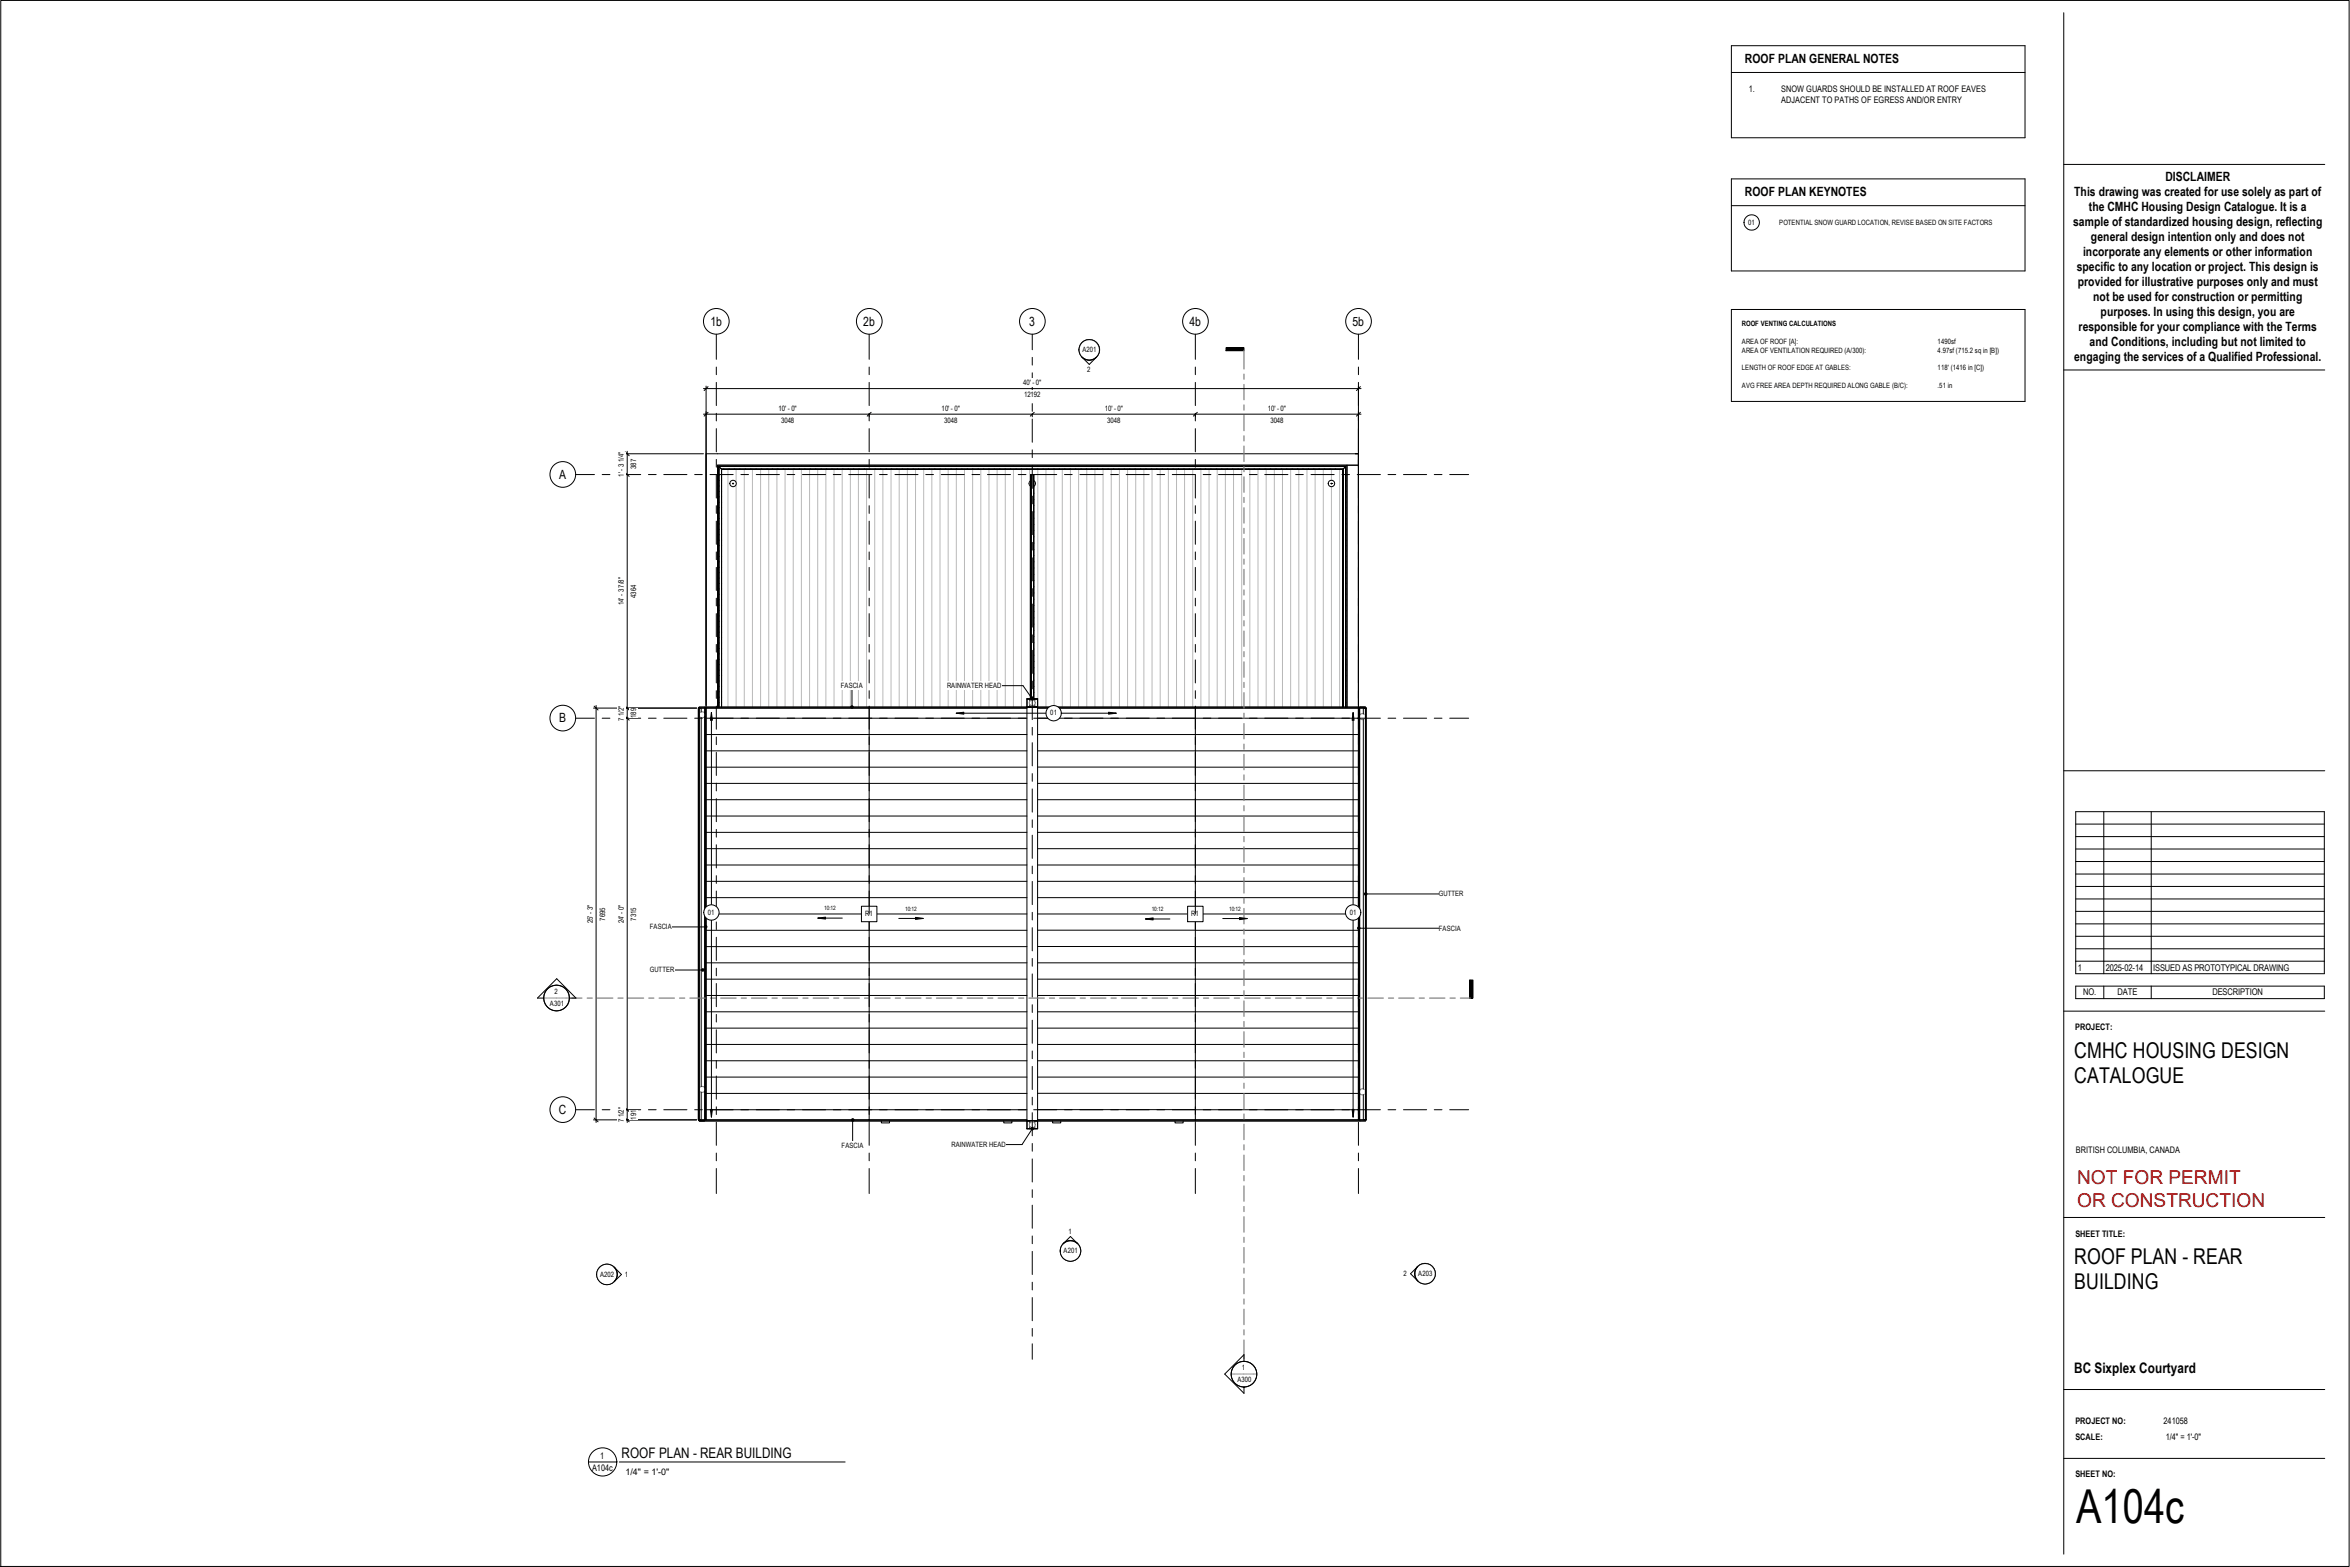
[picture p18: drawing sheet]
<svg xmlns="http://www.w3.org/2000/svg" width="914mm" height="610mm" viewBox="0 0 914 610" stroke-linecap="round" stroke-linejoin="round" font-family="sans-serif">
<defs><g id="words">
<text font-size="18.2" x="807.8" y="592.6">A104c</text>
<g font-size="8.5">
<text x="807.1" y="411.5">CMHC HOUSING DESIGN</text>
<text x="807.1" y="421.2">CATALOGUE</text>
<text x="807.1" y="491.8">ROOF PLAN - REAR</text>
<text x="807.1" y="501.5">BUILDING</text>
</g>
<g font-size="7.4" fill="#f00">
<text x="808.2" y="460.8">NOT FOR PERMIT</text>
<text x="808.2" y="469.7">OR CONSTRUCTION</text>
</g>
<g font-size="5.6">
<text x="807.1" y="534.2">BC Sixplex Courtyard</text>
<text x="241.9" y="567.2">ROOF PLAN - REAR BUILDING</text>
</g>
<g font-size="5">
<text x="842.6" y="70.6">DISCLAIMER</text>
<text x="807.1" y="76.4">This drawing was created for use solely as part of</text>
<text x="812.8" y="82.2">the CMHC Housing Design Catalogue. It is a</text>
<text x="806.7" y="88">sample of standardized housing design, reflecting</text>
<text x="813.6" y="93.9">general design intention only and does not</text>
<text x="810.5" y="99.7">incorporate any elements or other information</text>
<text x="808.1" y="105.5">specific to any location or project. This design is</text>
<text x="808.4" y="111.3">provided for illustrative purposes only and must</text>
<text x="814.5" y="117.1">not be used for construction or permitting</text>
<text x="817.4" y="122.9">purposes. In using this design, you are</text>
<text x="808.8" y="128.7">responsible for your compliance with the Terms</text>
<text x="813.1" y="134.5">and Conditions, including but not limited to</text>
<text x="807.1" y="140.4">engaging the services of a Qualified Professional.</text>
</g>
<g font-size="4.9">
<text x="678.9" y="24.6">ROOF PLAN GENERAL NOTES</text>
<text x="678.9" y="76.2">ROOF PLAN KEYNOTES</text>
<text x="276.4" y="126.7">1b</text>
<text x="335.9" y="126.7">2b</text>
<text x="400.5" y="126.7">3</text>
<text x="462.8" y="126.7">4b</text>
<text x="526.3" y="126.7">5b</text>
<text x="217.6" y="186.2">A</text>
<text x="217.6" y="281">B</text>
<text x="217.5" y="433.3">C</text>
</g>
<g font-size="3.6">
<text x="808.4" y="377.6">1</text>
<text x="819.4" y="377.6">2025-02-14</text>
<text x="837.8" y="377.6">ISSUED AS PROTOTYPICAL DRAWING</text>
<text x="810.6" y="387.3">NO.</text>
<text x="824" y="387.3">DATE</text>
<text x="860.9" y="387.3">DESCRIPTION</text>
</g>
<g font-size="3.5">
<text x="680.4" y="35.8">1.</text>
<text x="693.1" y="35.8">SNOW GUARDS SHOULD BE INSTALLED AT ROOF EAVES</text>
<text x="693.1" y="40">ADJACENT TO PATHS OF EGRESS AND/OR ENTRY</text>
<text x="807.5" y="400.7">PROJECT:</text>
<text x="807.8" y="448.4">BRITISH COLUMBIA, CANADA</text>
<text x="807.6" y="481">SHEET TITLE:</text>
<text x="807.6" y="553.9">PROJECT NO:</text>
<text x="841.9" y="553.9">241058</text>
<text x="807.6" y="560.4">SCALE:</text>
<text x="842.7" y="560.4">1/4&quot; = 1'-0&quot;</text>
<text x="233.5" y="567.8">1</text>
<text x="230.4" y="572.3">A104c</text>
<text x="243.4" y="574">1/4&quot; = 1'-0&quot;</text>
<text x="807.6" y="574.7">SHEET NO:</text>
</g>
<g font-size="2.9">
<text x="398.1" y="149.8">40' - 0&quot;</text>
<text x="398.5" y="154.6">12192</text>
<text x="302.9" y="159.7">10' - 0&quot;</text>
<text x="366.4" y="159.7">10' - 0&quot;</text>
<text x="429.9" y="159.7">10' - 0&quot;</text>
<text x="493.3" y="159.7">10' - 0&quot;</text>
<text x="304" y="164.5">3048</text>
<text x="367.4" y="164.5">3048</text>
<text x="430.9" y="164.5">3048</text>
<text x="494.3" y="164.5">3048</text>
<text x="242.7" y="185.4" transform="rotate(-90 242.7 185.4)">1' - 3 1/4&quot;</text>
<text x="247.6" y="182.5" transform="rotate(-90 247.6 182.5)">387</text>
<text x="247.6" y="232.6" transform="rotate(-90 247.6 232.6)">4364</text>
<text x="242.7" y="235.5" transform="rotate(-90 242.7 235.5)">14' - 3 7/8&quot;</text>
<text x="242.7" y="280.4" transform="rotate(-90 242.7 280.4)">7 1/2&quot;</text>
<text x="247.6" y="279.3" transform="rotate(-90 247.6 279.3)">189</text>
<text x="230.6" y="359.1" transform="rotate(-90 230.6 359.1)">25' - 3&quot;</text>
<text x="235.5" y="358.1" transform="rotate(-90 235.5 358.1)">7695</text>
<text x="242.7" y="359.1" transform="rotate(-90 242.7 359.1)">24' - 0&quot;</text>
<text x="247.6" y="358.1" transform="rotate(-90 247.6 358.1)">7315</text>
<text x="242.7" y="436.6" transform="rotate(-90 242.7 436.6)">7 1/2&quot;</text>
<text x="247.6" y="435.6" transform="rotate(-90 247.6 435.6)">191</text>
</g>
<g font-size="2.8">
<text x="680.2" y="87.5">01</text>
<text x="692.3" y="87.7">POTENTIAL SNOW GUARD LOCATION, REVISE BASED ON SITE FACTORS</text>
<text x="677.8" y="126.9">ROOF VENTING CALCULATIONS</text>
<text x="421.2" y="137">A201</text>
<text x="677.8" y="133.8">AREA OF ROOF [A]:</text>
<text x="677.8" y="137.2">AREA OF VENTILATION REQUIRED (A/300):</text>
<text x="754" y="133.8">1490sf</text>
<text x="754" y="137.2">4.97sf (715.2 sq in [B])</text>
<text x="423.1" y="144.7">2</text>
<text x="677.8" y="144.1">LENGTH OF ROOF EDGE AT GABLES:</text>
<text x="754" y="144.1">118' (1416 in [C])</text>
<text x="677.8" y="151">AVG FREE AREA DEPTH REQUIRED ALONG GABLE (B/C):</text>
<text x="754" y="151">.51 in</text>
<text x="327.2" y="267.7">FASCIA</text>
<text x="368.5" y="267.6">RAINWATER HEAD</text>
<text x="408.7" y="278.3">01</text>
<text x="559.9" y="348.7">GUTTER</text>
<text x="275.4" y="355.9">01</text>
<text x="336.6" y="356.4">R1</text>
<text x="463.5" y="356.4">R1</text>
<text x="525.2" y="355.9">01</text>
<text x="252.9" y="361.5">FASCIA</text>
<text x="559.9" y="362">FASCIA</text>
<text x="252.9" y="378.3">GUTTER</text>
<text x="215.7" y="386.6">2</text>
<text x="214" y="391.3">A301</text>
<text x="327.5" y="446.5">FASCIA</text>
<text x="370.2" y="446.2">RAINWATER HEAD</text>
<text x="415.8" y="479.9">1</text>
<text x="413.9" y="487.6">A201</text>
<text x="233.5" y="496.7">A202</text>
<text x="243.2" y="496.7">1</text>
<text x="546.1" y="496.5">2</text>
<text x="551.9" y="496.4">A203</text>
<text x="483.2" y="532.9">1</text>
<text x="481.5" y="537.6">A300</text>
</g>
<g font-size="2.3">
<text x="320.7" y="354.2">10:12</text>
<text x="352.2" y="354.3">10:12</text>
<text x="448.2" y="354.5">10:12</text>
<text x="478.3" y="354.4">10:12</text>
<text x="211.5" y="387.8">________</text>
<text x="479" y="534.1">________</text>
</g>
</g></defs>
<g fill="none" stroke="#000" stroke-width=".39">
<path d="M673.7 17.8h114.3v35.8h-114.3zM673.7 28.2h114.3M673.7 69.6h114.3v35.8h-114.3zM673.7 80h114.3M673.7 120.4h114.3v35.8h-114.3zM527.4 176.5h1.2h-253.9v98.6M528.6 176.5v98.6M279.2 181h249.4M279.2 181h244.9v94.1v-94.1M279.2 181v94.1M279.7 181.5l1.1 1v92.6v-92.6M279.7 182.8h.1"/>
<path d="M279.7 185v-.3v.3M279.7 187h.1M279.7 189.1h.1M279.7 191.3h.1M279.7 193.4v-.2v.2M279.7 195.5v-.2v.2M279.7 197.6h.1M279.7 199.7h.1M279.7 181.5h243.9M279.7 181.5v93.6M279.7 181.5l1.1 1M280.8 182.5v92.6v-92.6"/>
<path d="M280.8 182.7v.1M280.8 184.7v.3M280.8 186.9v.1M280.8 189v.1M280.8 191.1v.2M280.8 193.2v.2M280.8 195.3v.2M280.8 197.4v.2M280.8 199.5v.2M281.5 182.5h.2M281.5 181.5h.2h-.2M283.6 182.5h.2"/>
<path d="M283.6 181.5h.2h-.2M285.1 188.1h.3M285.1 188.1h.1M285.2 188.1h.1M285.3 188.1h.1M285.7 182.5h.2M285.7 181.5h.1M287.8 182.5h.2M287.8 181.5h.1M289.9 182.5h.2M289.9 181.5h.1M292 182.5h.2"/>
<path d="M292 181.5h.2h-.2M294.1 182.5h.2M294.1 181.5h.1M296.2 182.5h.2M296.2 181.5h.1M298.4 182.5h.1M298.4 181.5h.1M300.4 182.5h.3M300.4 181.5h.3h-.3M302.6 182.5h.2M302.6 181.5h.2h-.2M304.7 182.5h.1"/>
<path d="M304.7 181.5h.1M306.8 182.5h.2M306.8 181.5h.1M308.9 182.5h.2M308.9 181.5h.2h-.2M311 182.5h.2M311 181.5h.2h-.2M313.1 182.5h.2M313.1 181.5h.1M315.2 182.5h.2M315.2 181.5h.1M317.3 182.5h.2"/>
<path d="M317.3 181.5h.2h-.2M319.4 182.5h.2M319.4 181.5h.2h-.2M321.5 182.5h.2M321.5 181.5h.1M323.6 182.5h.2M323.6 181.5h.1M325.7 182.5h.2M325.7 181.5h.2h-.2M327.8 182.5h.2M327.8 181.5h.2h-.2M329.9 182.5h.2"/>
<path d="M329.9 181.5h.1M332.1 182.5h.1M332.1 181.5h.1M334.2 182.5h.1M334.2 181.5h.1M336.3 181.5h.2h-.2M336.3 182.5h.2M338.4 181.5h.1M338.4 182.5h.1M340.5 181.5h.1M340.5 182.5h.2M342.6 181.5h.1"/>
<path d="M342.6 182.5h.2M344.7 181.5h.2h-.2M344.7 182.5h.2M346.8 181.5h.2h-.2M346.8 182.5h.2M348.9 181.5h.1M348.9 182.5h.2M351 181.5h.1M351 182.5h.2M353.1 181.5h.2h-.2M353.1 182.5h.2M355.2 181.5h.2h-.2"/>
<path d="M355.2 182.5h.2M357.3 181.5h.1M357.3 182.5h.2M359.5 181.5h.1M359.5 182.5h.1M361.5 182.5h.2M361.5 181.5h.2h-.2M363.6 182.5h.3M363.6 181.5h.3h-.3M365.8 182.5h.1M365.8 181.5h.1M367.9 182.5h.1"/>
<path d="M367.9 181.5h.1M370 182.5h.2M370 181.5h.2h-.2M372.1 182.5h.2M372.1 181.5h.2h-.2M374.2 182.5h.2M374.2 181.5h.1M376.3 182.5h.2M376.3 181.5h.1M378.4 182.5h.2M378.4 181.5h.2h-.2M380.5 182.5h.2"/>
<path d="M380.5 181.5h.2h-.2M382.6 182.5h.2M382.6 181.5h.1M384.7 182.5h.2M384.7 181.5h.1M386.8 182.5h.2M386.8 181.5h.1M388.9 181.5h.2h-.2M388.9 182.5h.2M391 181.5h.1M391 182.5h.2M393.1 181.5h.1"/>
<path d="M393.1 182.5h.2M395.3 181.5h.1M395.3 182.5h.1M397.3 181.5h.3h-.3M397.3 182.5h.3M399.5 181.5h.2h-.2M399.5 182.5h.2M401.2 187a1.18 1.18 0 0 0-.8 1.1 1.18 1.18 0 0 0 .8 1.1M401.2 184.6h1h-1v87.3zM401.2 184.8l1-.2v87.3M401.6 181.5h.1M401.6 182.5h.1"/>
<path d="M402.2 184.8h.1M402.2 189.5h.1M402.2 192v-.2v.2M402.2 194.4h.1M402.2 196.8h.1M402.2 199.2h.1M402.2 187a1.2 1.2 0 0 1 .7 1.1 1.2 1.2 0 0 1-.7 1.1M403.7 181.5h.1M403.7 182.5h.2M405.8 181.5h.2h-.2M405.8 182.5h.2M407.9 181.5h.2h-.2"/>
<path d="M407.9 182.5h.2M410 181.5h.1M410 182.5h.2M412.1 181.5h.1M412.1 182.5h.2M414.2 181.5h.2h-.2M414.2 182.5h.2M416.3 181.5h.2h-.2M416.3 182.5h.2M418.4 181.5h.1M418.4 182.5h.2M420.5 181.5h.1"/>
<path d="M420.5 182.5h.2M422.6 181.5h.2h-.2M422.6 182.5h.2M424.7 181.5h.2h-.2M424.7 182.5h.2M426.8 182.5h.2M426.8 181.5h.1M429 182.5h.1M429 181.5h.1M431.1 182.5h.1M431.1 181.5h.1M433.2 182.5h.2"/>
<path d="M433.2 181.5h.2h-.2M435.3 182.5h.1M435.3 181.5h.1M437.4 182.5h.2M437.4 181.5h.1M439.5 182.5h.2M439.5 181.5h.1M441.6 182.5h.2M441.6 181.5h.2h-.2M443.7 182.5h.2M443.7 181.5h.1M445.8 182.5h.2"/>
<path d="M445.8 181.5h.1M447.9 182.5h.2M447.9 181.5h.1M450 182.5h.2M450 181.5h.2h-.2M452.1 182.5h.2M452.1 181.5h.2h-.2M454.2 182.5h.2M454.2 181.5h.1M456.4 182.5h.1M456.4 181.5h.1M458.4 182.5h.2"/>
<path d="M458.4 181.5h.2h-.2M460.5 182.5h.3M460.5 181.5h.3h-.3M462.7 182.5h.1M462.7 181.5h.1M464.8 182.5h.1M464.8 181.5h.1M466.9 182.5h.2M466.9 181.5h.2h-.2M469 182.5h.2M469 181.5h.2h-.2M471.1 182.5h.2"/>
<path d="M471.1 181.5h.1M473.2 182.5h.2M473.2 181.5h.1M475.3 182.5h.2M475.3 181.5h.2h-.2M477.4 182.5h.2M477.4 181.5h.2h-.2M479.5 182.5h.2M479.5 181.5h.1M481.6 182.5h.2M481.6 181.5h.1M483.7 182.5h.2"/>
<path d="M483.7 181.5h.1M485.8 182.5h.2M485.8 181.5h.2h-.2M487.9 182.5h.2M487.9 181.5h.1M490.1 182.5h.1M490.1 181.5h.1M492.2 182.5h.1M492.2 181.5h.1M494.2 182.5h.3M494.2 181.5h.3h-.3M496.4 182.5h.2"/>
<path d="M496.4 181.5h.2h-.2M498.5 182.5h.1M498.5 181.5h.1M500.6 182.5h.2M500.6 181.5h.1M502.7 182.5h.2M502.7 181.5h.2h-.2M504.8 182.5h.2M504.8 181.5h.2h-.2M506.9 182.5h.2M506.9 181.5h.1M509 182.5h.2"/>
<path d="M509 181.5h.1M511.1 182.5h.2M511.1 181.5h.2h-.2M513.2 182.5h.2M513.2 181.5h.2h-.2M515.3 182.5h.2M515.3 181.5h.1M517.4 182.5h.2M517.4 181.5h.1M517.9 188.1h.1M517.9 188.1h.3M518 188.1h.1"/>
<path d="M518.2 188.1h.1M519.5 182.5h.2M519.5 181.5h.2h-.2M521.6 182.5h.2M521.6 181.5h.2h-.2M522.6 182.5h-241.8h241.8M522.6 182.7v.1M522.6 184.7v.3M522.6 186.9v.1M522.6 189v.1M522.6 191.1v.2M522.6 193.2v.2"/>
<path d="M522.6 195.3v.2M522.6 197.4v.2M522.6 199.5v.2M523.6 199.5h.1M523.6 197.4h.1M523.6 195.3v.2v-.2M523.6 193.2v.2v-.2M523.6 191.1h.1M523.6 189h.1M523.6 186.9h.1M523.6 184.7v.3v-.3M523.6 182.7h.1"/>
<path d="M523.6 181.5l-1 1M523.6 181.5v93.6M279.7 201.8v-.2v.2M279.7 203.9v-.2v.2M279.7 206h.1M279.7 208.1h.1M279.7 210.2v-.2v.2M279.7 212.3v-.2v.2M279.7 214.4h.1M279.7 216.5h.1M279.7 218.7v-.3v.3M280.8 201.6v.2"/>
<path d="M280.8 203.7v.2M280.8 205.8v.2M280.8 207.9v.2M280.8 210v.2M280.8 212.1v.2M280.8 214.2v.2M280.8 216.4v.1M280.8 218.4v.3M402.2 201.7v-.2v.2M402.2 204.1h.1M402.2 206.5h.1M402.2 208.9h.1"/>
<path d="M402.2 211.4v-.2v.2M402.2 213.8h.1M402.2 216.2h.1M402.2 218.7v-.3v.3M522.6 201.6v.2M522.6 203.7v.2M522.6 205.8v.2M522.6 207.9v.2M522.6 210v.2M522.6 212.1v.2M522.6 214.2v.2M522.6 216.4v.1"/>
<path d="M522.6 218.4v.3M523.6 218.4v.3v-.3M523.6 216.4h.1M523.6 214.2h.1M523.6 212.1v.2v-.2M523.6 210v.2v-.2M523.6 207.9h.1M523.6 205.8h.1M523.6 203.7v.2v-.2M523.6 201.6v.2v-.2M279.7 220.8v-.2v.2M279.7 222.8h.1"/>
<path d="M279.7 225h.1M279.7 227.1v-.2v.2M279.7 229.2v-.2v.2M279.7 231.3h.1M279.7 233.4h.1M279.7 235.5h.1M279.7 237.6v-.2v.2M279.7 239.7h.1M280.8 220.6v.2M280.8 222.7v.1M280.8 224.8v.2M280.8 226.9v.2"/>
<path d="M280.8 229v.2M280.8 231.1v.2M280.8 233.2v.2M280.8 235.3v.2M280.8 237.4v.2M280.8 239.5v.2M402.2 221.1v-.2v.2M402.2 223.5h.1M402.2 225.9h.1M402.2 228.3v-.2v.2M402.2 230.8v-.3v.3M402.2 233.2h.1"/>
<path d="M402.2 235.6h.1M402.2 238v-.2v.2M522.6 220.6v.2M522.6 222.7v.1M522.6 224.8v.2M522.6 226.9v.2M522.6 229v.2M522.6 231.1v.2M522.6 233.2v.2M522.6 235.3v.2M522.6 237.4v.2M522.6 239.5v.2"/>
<path d="M523.6 239.5h.1M523.6 237.4v.2v-.2M523.6 235.3h.1M523.6 233.2h.1M523.6 231.1h.1M523.6 229v.2v-.2M523.6 226.9v.2v-.2M523.6 224.8h.1M523.6 222.7h.1M523.6 220.6v.2v-.2M279.7 241.8h.1M279.7 243.9h.1"/>
<path d="M279.7 246v-.2v.2M279.7 248.2v-.3v.3M279.7 250.2h.1M279.7 252.3h.1M279.7 254.5v-.2v.2M279.7 256.6v-.2v.2M279.7 258.7h.1M280.8 241.6v.2M280.8 243.8v.1M280.8 245.8v.2M280.8 247.9v.3M280.8 250.1v.1"/>
<path d="M280.8 252.2v.1M280.8 254.3v.2M280.8 256.4v.2M280.8 258.5v.2M402.2 240.5v-.3v.3M402.2 242.9h.1M402.2 245.3h.1M402.2 247.7v-.2v.2M402.2 250.1v-.2v.2M402.2 252.6h.1M402.2 255h.1M402.2 257.4v-.2v.2"/>
<path d="M402.2 259.8v-.2v.2M522.6 241.6v.2M522.6 243.8v.1M522.6 245.8v.2M522.6 247.9v.3M522.6 250.1v.1M522.6 252.2v.1M522.6 254.3v.2M522.6 256.4v.2M522.6 258.5v.2M523.6 258.5h.1M523.6 256.4v.2v-.2"/>
<path d="M523.6 254.3v.2v-.2M523.6 252.2h.1M523.6 250.1h.1M523.6 247.9v.3v-.3M523.6 245.8v.2v-.2M523.6 243.8h.1M523.6 241.6h.1M271.7 275.5v160.2M272 275.5v160.2M272.1 275.5h127.5M272.5 275.5h-.8h2.7v160.2h-2.7h.8M272.8 275.5v1.4"/>
<path d="M272.8 279.2v143.5M274.7 275.5h63.5v160.2h-63.5zM274.7 279.4h124.9M274.7 275.5v160.2M279.7 260.8h.1M279.7 262.9v-.2v.2M279.7 265v-.2v.2M279.7 267.1h.1M279.7 269.2h.1M279.7 271.3v-.2v.2M279.7 273.4v-.2v.2M280.8 260.6v.2"/>
<path d="M280.8 262.7v.2M280.8 264.8v.2M280.8 266.9v.2M280.8 269v.2M280.8 271.1v.2M280.8 273.2v.2M399.5 271.9h4.3v3.1h-4.3zM399.6 275.1h4.1v160.8h-4.1zM399.6 275.1h4.1M399.7 274.9h4M399.7 271.9h4v3h-4zM399.7 271.9h1v.9"/>
<path d="M400.7 271.9h3M400.7 274.1v.8M402.2 271.9v-.2v.2M402.2 262.3h.1M402.2 264.7h.1M402.2 267.1v-.2v.2M402.2 269.5v-.2v.2M402.6 271.9v.9M402.6 274.1v.8M403.7 279.4h124.9M403.7 275.5h127.6M465.1 275.1h-126.9v.4"/>
<path d="M465.1 275.1v161M465.1 275.1h66.2h-259.2v161M522.6 275.1v-92.6v92.6M522.6 260.6v.2M522.6 262.7v.2M522.6 264.8v.2M522.6 266.9v.2M522.6 269v.2M522.6 271.1v.2M522.6 273.2v.2M523.6 273.2v.2v-.2M523.6 271.1v.2v-.2"/>
<path d="M523.6 269h.1M523.6 266.9h.1M523.6 264.8v.2v-.2M523.6 262.7v.2v-.2M523.6 260.6h.1M529 275.5v160.2M530.5 275.5v2.2M530.5 279.9v143.7M530.8 275.5h.8h-2.6v160.2h2.6h-.8M531.3 275.1v161h-259.2h66.1v-.4M531.6 275.5v160.2M274.7 285.7h124.9"/>
<path d="M274.7 292.1h124.9M274.7 298.4h124.9M403.7 285.7h124.9M403.7 292.1h124.9M403.7 298.4h124.9M274.7 304.8h124.9M274.7 311.1h124.9M274.7 317.5h124.9M403.7 304.8h124.9M403.7 311.1h124.9M403.7 317.5h124.9M274.7 323.8h124.9"/>
<path d="M274.7 330.2h124.9M274.7 336.5h124.9M403.7 323.8h124.9M403.7 330.2h124.9M403.7 336.5h124.9M274.7 342.9h124.9M274.7 349.2h124.9M274.7 355.6h124.9M403.7 342.9h124.9M403.7 349.2h124.9M403.7 355.6h124.9M274.7 361.9h124.9"/>
<path d="M274.7 368.3h124.9M274.7 374.6h124.9M403.7 361.9h124.9M403.7 374.6h124.9M403.7 368.2h61.4M465.1 368.3h63.5M274.7 380.9h124.9M274.7 387.3h124.9M274.7 393.6h124.9M274.7 400h124.9M403.7 380.9h124.9M403.7 387.3h124.9"/>
<path d="M403.7 393.6h124.9M403.7 400h124.9M274.7 406.3h124.9M274.7 412.7h124.9M274.7 419h124.9M403.7 406.3h124.9M403.7 412.7h124.9M403.7 419h124.9M272.1 435.7h127.5M272.8 424.9v10.8M274.7 425.4h124.9M274.7 431.7h124.9"/>
<path d="M342.9 436.1v.7h3.2v-.7M390.6 436.1v.7h3.1v-.7M399.5 436.1v3h4.3M399.6 435.9h4.1M399.7 436.1h4v2.9h-4zM399.7 436.1h4M400.7 439h3M400.7 438.2v.8h-1M400.7 436.1v.8M402.6 436.1v.8M402.6 438.2v.8M403.7 431.7h124.9"/>
<path d="M403.7 425.3h61.4M403.7 435.7h127.6M403.8 436.1v3h-1.1M409.6 436.1v.7h3.1v-.7M457.2 436.1v.7h3.2v-.7M465.1 435.7h63.5v-160.2v160.2M465.1 425.4h63.5M530.5 425.9v9.8"/>
<circle cx="401.7" cy="125" r="5"/>
<circle cx="285.2" cy="188.1" r="1.27"/>
<circle cx="518.1" cy="188.1" r="1.27"/>
</g>
<g fill="none" stroke="#b9b9b9" stroke-width=".39">
<path d="M280.1 181v.5M283.3 181v.5M283.3 182.5v92.6M286.4 181v.5M286.4 182.5v5.1M286.4 188.6v86.5M289.6 181v.5M289.6 182.5v92.6M292.8 181v.5M292.8 182.5v92.6M296 181v.5M296 182.5v92.6"/>
<path d="M299.1 181v.5M299.1 182.5v92.6M302.3 181v.5M302.3 182.5v92.6M305.5 181v.5M305.5 182.5v92.6M308.7 181v.5M308.7 182.5v92.6M311.8 181v.5M311.8 182.5v92.6M315 181v.5M315 182.5v92.6"/>
<path d="M318.2 181v.5M318.2 182.5v92.6M321.4 181v.5M321.4 182.5v92.6M324.5 181v.5M324.5 182.5v92.6M327.7 181v.5M327.7 182.5v92.6M330.9 181v.5M330.9 182.5v92.6M334 181v.5M334 182.5v92.6"/>
<path d="M337.2 181v.5M337.2 182.5v92.6M340.4 181v.5M340.4 182.5v92.6M343.5 181v.5M343.5 182.5v92.6M346.7 181v.5M346.7 182.5v92.6M349.9 181v.5M349.9 182.5v92.6M353.1 181v.5M353.1 182.5v92.6"/>
<path d="M356.2 181v.5M356.2 182.5v92.6M359.4 181v.5M359.4 182.5v92.6M362.6 181v.5M362.6 182.5v92.6M365.8 181v.5M365.8 182.5v92.6M368.9 181v.5M368.9 182.5v92.6M372.1 181v.5M372.1 182.5v92.6"/>
<path d="M375.3 181v.5M375.3 182.5v92.6M378.5 181v.5M378.5 182.5v92.6M381.6 181v.5M381.6 182.5v92.6M384.8 181v.5M384.8 182.5v92.6M388 181v.5M388 182.5v92.6M391.2 181v.5M391.2 182.5v92.6"/>
<path d="M394.3 181v.5M394.3 182.5v92.6M397.5 181v.5M397.5 182.5v92.6M400.6 181v.5M400.6 182.5v4.8M400.6 188.9v83M403.8 181v.5M403.8 182.5v92.6M407 181v.5M407 182.5v92.6M410.2 181v.5"/>
<path d="M410.2 182.5v92.6M413.3 181v.5M413.3 182.5v92.6M416.5 181v.5M416.5 182.5v92.6M419.7 181v.5M419.7 182.5v92.6M422.9 181v.5M422.9 182.5v92.6M426 181v.5M426 182.5v92.6M429.2 181v.5"/>
<path d="M429.2 182.5v92.6M432.4 181v.5M432.4 182.5v92.6M435.6 181v.5M435.6 182.5v92.6M438.7 181v.5M438.7 182.5v92.6M441.9 181v.5M441.9 182.5v92.6M445.1 181v.5M445.1 182.5v92.6M448.3 181v.5"/>
<path d="M448.3 182.5v92.6M451.4 181v.5M451.4 182.5v92.6M454.6 181v.5M454.6 182.5v92.6M457.8 181v.5M457.8 182.5v92.6M460.9 181v.5M460.9 182.5v92.6M464.1 181v.5M464.1 182.5v92.6M467.3 181v.5"/>
<path d="M467.3 182.5v92.6M470.5 181v.5M470.5 182.5v92.6M473.6 181v.5M473.6 182.5v92.6M476.8 181v.5M476.8 182.5v92.6M480 181v.5M480 182.5v92.6M483.2 181v.5M483.2 182.5v92.6M486.3 181v.5"/>
<path d="M486.3 182.5v92.6M489.5 181v.5M489.5 182.5v92.6M492.7 181v.5M492.7 182.5v92.6M495.9 181v.5M495.9 182.5v92.6M499 181v.5M499 182.5v92.6M502.2 181v.5M502.2 182.5v92.6M505.4 181v.5"/>
<path d="M505.4 182.5v92.6M508.6 181v.5M508.6 182.5v92.6M511.7 181v.5M511.7 182.5v92.6M514.9 181v.5M514.9 182.5v92.6M518.1 181v.5M518.1 182.5v4.3M518.1 189.4v85.7M521.3 181v.5M521.3 182.5v92.6"/>
<path d="M400.6 275v.1"/>
</g>
<g fill="none" stroke="#7f7f7f" stroke-width=".39">
<path d="M272.5 277.2a1.2 1.2 0 0 1 1.8 .3M274.3 278.7a1.15 1.15 0 0 1-1.8 .3M529 279.4a1.15 1.15 0 0 0 1.8 .3M530.8 277.9a1.15 1.15 0 0 0-1.8 .3M272.5 422.9a1.15 1.15 0 0 1 1.8 .3M274.3 424.4a1.15 1.15 0 0 1-1.8 .3M529 425.4a1.15 1.15 0 0 0 1.8 .3M530.8 423.8a1.13 1.13 0 0 0-1.8 .4"/>
<circle cx="401.7" cy="273.4" r="1.18"/>
<circle cx="401.7" cy="437.5" r="1.19"/>
</g>
<path d="M400.5 122.1h2.3v5.8h-2.3z" fill="#fff"/>
<g fill="none" stroke="#000" stroke-width=".39">
<path d="M401.7 130v6.1M401.7 139v3M401.7 145v9.1M401.7 157v3M401.7 163v9M401.7 175v3M401.7 181v9M401.7 193v3M401.7 199v9M401.7 211v3M401.7 217v9M401.7 229v3"/>
<path d="M401.7 235v9M401.7 247v3M401.7 253v9M401.7 265v3M401.7 271v9M401.7 283v3M401.7 288.9v9M401.7 300.9v3.1M401.7 306.9v9M401.7 318.9v3M401.7 324.9v9M401.7 336.9v3"/>
<path d="M401.7 342.9v9M401.7 354.9v3M401.7 360.9v9M401.7 372.9v3M401.7 378.9v9M401.7 390.9v3M401.7 396.9v8.9M401.7 408.9v3M401.7 414.9v8.9M401.7 426.8v3.1M401.7 432.9v8.9M401.7 444.8v3"/>
<path d="M401.7 450.8v9M401.7 462.8v3M401.7 468.8v9M401.7 480.8v3M401.7 486.8v9M401.7 498.8v3M401.7 504.8v9M401.7 516.8v3M401.7 522.8v6"/>
<circle cx="219" cy="279.4" r="5"/>
</g>
<path d="M217.6 276.5h2.7v5.8h-2.7z" fill="#fff"/>
<g fill="none" stroke="#000" stroke-width=".39">
<path d="M223.9 279.4h7.4M234.3 279.4h3M240.3 279.4h9M252.3 279.4h3M258.3 279.4h9M270.3 279.4h3M276.3 279.4h9M288.3 279.4h3M294.3 279.4h9M306.3 279.4h2.9M312.3 279.4h9M324.2 279.4h3"/>
<path d="M330.2 279.4h9.1M342.2 279.4h3M348.2 279.4h9M360.2 279.4h3M366.2 279.4h9M378.2 279.4h3M384.2 279.4h9M396.2 279.4h3M402.2 279.4h9M414.2 279.4h3M420.2 279.4h9M432.2 279.4h3"/>
<path d="M438.2 279.4h9M450.2 279.4h3M456.1 279.4h9.1M468.2 279.4h3M474.1 279.4h9.1M486.2 279.4h3M492.1 279.4h9M504.1 279.4h3M510.1 279.4h9M522.1 279.4h3M528.1 279.4h9M540.1 279.4h3"/>
<path d="M546.1 279.4h9M558.1 279.4h3M564.1 279.4h7.4"/>
<circle cx="219" cy="431.7" r="5"/>
</g>
<path d="M217.5 428.8h2.8v5.8h-2.8z" fill="#fff"/>
<g fill="none" stroke="#000" stroke-width=".39">
<path d="M223.9 431.7h7.4M234.3 431.7h3M240.3 431.7h9M252.3 431.7h3M258.3 431.7h9M270.3 431.7h3M276.3 431.7h9M288.3 431.7h3M294.3 431.7h9M306.3 431.7h2.9M312.3 431.7h9M324.2 431.7h3"/>
<path d="M330.2 431.7h9.1M342.2 431.7h3M348.2 431.7h9M360.2 431.7h3M366.2 431.7h9M378.2 431.7h3M384.2 431.7h9M396.2 431.7h3M402.2 431.7h9M414.2 431.7h3M420.2 431.7h9M432.2 431.7h3"/>
<path d="M438.2 431.7h9M450.2 431.7h3M456.1 431.7h9.1M468.2 431.7h3M474.1 431.7h9.1M486.2 431.7h3M492.1 431.7h9M504.1 431.7h3M510.1 431.7h9M522.1 431.7h3M528.1 431.7h9M540.1 431.7h3"/>
<path d="M546.1 431.7h9M558.1 431.7h3M564.1 431.7h7.4"/>
<circle cx="219" cy="184.6" r="5"/>
</g>
<path d="M217.6 181.7h2.7v5.8h-2.7z" fill="#fff"/>
<g fill="none" stroke="#000" stroke-width=".39">
<path d="M223.9 184.6h7.4M234.3 184.6h3M240.3 184.6h9M252.3 184.6h3M258.3 184.6h9M270.3 184.6h3M276.3 184.6h9M288.3 184.6h3M294.3 184.6h9M306.3 184.6h2.9M312.3 184.6h9M324.2 184.6h3"/>
<path d="M330.2 184.6h9.1M342.2 184.6h3M348.2 184.6h9M360.2 184.6h3M366.2 184.6h9M378.2 184.6h3M384.2 184.6h9M396.2 184.6h3M402.2 184.6h9M414.2 184.6h3M420.2 184.6h9M432.2 184.6h3"/>
<path d="M438.2 184.6h9M450.2 184.6h3M456.1 184.6h9.1M468.2 184.6h3M474.1 184.6h9.1M486.2 184.6h3M492.1 184.6h9M504.1 184.6h3M510.1 184.6h9M522.1 184.6h3M528.1 184.6h9M540.1 184.6h3"/>
<path d="M546.1 184.6h9M558.1 184.6h3M564.1 184.6h7.4"/>
<circle cx="416.5" cy="486.6" r="4"/>
</g>
<path d="M412.5 482.7h8v7.9h-8z" fill="#fff"/>
<circle cx="416.5" cy="486.7" r="4" fill="none" stroke="#000" stroke-width=".39"/>
<path d="M413.9 485h5.5v3.4h-5.5z" fill="#fff"/>
<path d="M413.7 483.8a4.1 4.1 0 0 1 5.7 0M413.7 483.9l2.8-2.9 2.9 2.9" fill="none" stroke="#000" stroke-width=".39"/>
<path d="M415.8 477.3h1.3v3.4h-1.3z" fill="#fff"/>
<circle cx="236.2" cy="495.8" r="4" fill="none" stroke="#000" stroke-width=".39"/>
<path d="M232.2 491.8h8v7.9h-8z" fill="#fff"/>
<circle cx="236.2" cy="495.8" r="4" fill="none" stroke="#000" stroke-width=".39"/>
<path d="M233.5 494.1h5.6v3.4h-5.6z" fill="#fff"/>
<path d="M239 492.9a3.9 3.9 0 0 1 0 5.7M239 493l2.8 2.8-2.8 2.8" fill="none" stroke="#000" stroke-width=".39"/>
<path d="M243.2 494.1h1.3v3.4h-1.3z" fill="#fff"/>
<circle cx="554.5" cy="495.5" r="4" fill="none" stroke="#000" stroke-width=".39"/>
<path d="M550.5 491.5h8v8h-8z" fill="#fff"/>
<circle cx="554.5" cy="495.5" r="4" fill="none" stroke="#000" stroke-width=".39"/>
<path d="M551.9 493.8h5.5v3.4h-5.5z" fill="#fff"/>
<path d="M551.6 492.6a4 4 0 0 0 .1 5.7l-2.8-2.8 2.8-2.8" fill="none" stroke="#000" stroke-width=".39"/>
<path d="M546.1 493.9h1.3v3.4h-1.3z" fill="#fff"/>
<circle cx="423.9" cy="136.1" r="4" fill="none" stroke="#000" stroke-width=".39"/>
<path d="M419.8 132.1h8v8h-8z" fill="#fff"/>
<circle cx="423.8" cy="136.1" r="4" fill="none" stroke="#000" stroke-width=".39"/>
<path d="M421.2 134.4h5.5v3.4h-5.5z" fill="#fff"/>
<path d="M421 138.9a3.9 3.9 0 0 0 5.6 0l-2.8 2.9z" fill="none" stroke="#000" stroke-width=".39"/>
<path d="M423.1 142.1h1.3v3.4h-1.3z" fill="#fff"/>
<path d="M477.1 135.3h6.9v1.1h-6.9z" fill="#000"/>
<path d="M477.1 135.3h6.9v1.1h-6.9z" fill="none" stroke="#000" stroke-width=".39"/>
<g fill="none" stroke="#7f7f7f" stroke-width=".47">
<path d="M484 136.3v7.3M484 145.5v2M484 149.6v5.9M484 157.5v2.1M484 161.5v6.1M484 169.5v2M484 173.5v6M484 181.5v2M484 185.5v6M484 193.5v2M484 197.5v6M484 205.5v2"/>
<path d="M484 209.5v6M484 217.5v2M484 221.5v6M484 229.5v2M484 233.5v6M484 241.5v2M484 245.5v6M484 253.5v2M484 257.5v6M484 265.5v2M484 269.5v6M484 277.5v1.9"/>
<path d="M484 281.5v5.9M484 289.5v2M484 293.5v6M484 301.5v1.9M484 305.4v6M484 313.4v2M484 317.4v6M484 325.4v2M484 329.4v6M484 337.4v2M484 341.4v6M484 349.4v2"/>
<path d="M484 353.4v6M484 361.4v2M484 365.4v6M484 373.4v2M484 377.4v6M484 385.4v2M484 389.4v6M484 397.4v2M484 401.4v6M484 409.4v2M484 413.4v6M484 421.4v2"/>
<path d="M484 425.4v6M484 433.4v2M484 437.3v6.1M484 445.3v2M484 449.4v5.9M484 457.3v2.1M484 461.3v6M484 469.3v2M484 473.3v6M484 481.3v2M484 485.3v6M484 493.3v2"/>
<path d="M484 497.3v6M484 505.3v2M484 509.3v6M484 517.3v2M484 521.3v7.3"/>
</g>
<path d="M479 529.6h10v9.9h-10z" fill="#fff"/>
<g fill="none" stroke="#000" stroke-width=".39">
<path d="M571.9 381.3h1.3v7h-1.3zM484 529.6v-2.6l-7.5 7.5 7.5 7.5v-2.4a5 5 0 0 0 4.5-7.3 5 5 0 0 0-8.5-.7 5 5 0 0 0 3.1 7.9l.9 .1"/>
<circle cx="484" cy="534.6" r="5"/>
</g>
<path d="M571.9 381.3h1.3v7h-1.3z" fill="#000"/>
<g fill="none" stroke="#7f7f7f" stroke-width=".47">
<path d="M222.5 388.3h3.9M228.5 388.3h2M232.5 388.3h6M240.5 388.3h1.9M244.4 388.3h6M252.4 388.3h2M256.5 388.3h5.9M264.4 388.3h2M268.4 388.3h6M276.4 388.3h2M280.4 388.3h6M288.4 388.3h2"/>
<path d="M292.4 388.3h6M300.4 388.3h2M304.4 388.3h6M312.4 388.3h2M316.4 388.3h6M324.4 388.3h2M328.4 388.3h6M336.4 388.3h2M340.4 388.3h6M348.4 388.3h2M352.4 388.3h6M360.4 388.3h2"/>
<path d="M364.4 388.3h6M372.4 388.3h2M376.3 388.3h6.1M384.3 388.3h2M388.4 388.3h5.9M396.4 388.3h2M400.3 388.3h6.1M408.3 388.3h2M412.3 388.3h6M420.3 388.3h2M424.3 388.3h6M432.3 388.3h2"/>
<path d="M436.3 388.3h6M444.3 388.3h2M448.3 388.3h6M456.3 388.3h2M460.3 388.3h6M468.3 388.3h2M472.3 388.3h6M480.3 388.3h2M484.3 388.3h6M492.3 388.3h2M496.3 388.3h6M504.3 388.3h2"/>
<path d="M508.3 388.3h6M516.3 388.3h2M520.3 388.3h5.9M528.3 388.3h2M532.3 388.3h6M540.3 388.3h1.9M544.2 388.3h6M552.2 388.3h2M556.3 388.3h5.9M564.2 388.3h2.1M568.2 388.3h3.9"/>
</g>
<path d="M211.5 383.2h10v10h-10z" fill="#fff"/>
<g fill="none" stroke="#000" stroke-width=".39">
<path d="M211.5 388.3h-2.4l7.5-7.6 7.5 7.6h-2.6"/>
<circle cx="216.5" cy="388.3" r="5"/>
<circle cx="216.6" cy="388.2" r="5"/>
</g>
<path d="M335.2 352.6h6v6h-6z" fill="#fff"/>
<path d="M335.2 352.6h6v6h-6z" fill="none" stroke="#000" stroke-width=".39"/>
<path d="M462.1 352.6h6v6h-6z" fill="#fff"/>
<g fill="none" stroke="#000" stroke-width=".39">
<path d="M462.1 352.6h6v6h-6zM528.7 361.1h31.2"/>
<circle cx="528.7" cy="361.1" r=".49"/>
</g>
<circle cx="528.7" cy="361.1" r=".49" fill="#000"/>
<path d="M559.9 359.4h8.5v3.4h-8.5z" fill="#fff"/>
<circle cx="274.6" cy="360.5" r=".5" fill="#000"/>
<g fill="none" stroke="#000" stroke-width=".39">
<path d="M261.5 360.6h13.1"/>
<circle cx="274.6" cy="360.5" r=".5"/>
</g>
<path d="M252.9 358.9h8.5v3.4h-8.5z" fill="#fff"/>
<circle cx="331.8" cy="435.7" r=".51" fill="#000"/>
<g fill="none" stroke="#000" stroke-width=".39">
<path d="M331.8 435.7v8.2"/>
<circle cx="331.8" cy="435.7" r=".51"/>
</g>
<path d="M327.5 443.9h8.5v3.4h-8.5z" fill="#fff"/>
<circle cx="331.5" cy="275.1" r=".5" fill="#000"/>
<g fill="none" stroke="#000" stroke-width=".39">
<path d="M331.5 268.5v6.6"/>
<circle cx="331.5" cy="275.1" r=".5"/>
</g>
<path d="M327.2 265h8.5v3.5h-8.5z" fill="#fff"/>
<circle cx="273.5" cy="377.3" r=".49" fill="#000"/>
<g fill="none" stroke="#000" stroke-width=".39">
<path d="M262.5 377.4h11"/>
<circle cx="273.5" cy="377.3" r=".49"/>
</g>
<path d="M252.9 375.7h9.5v3.4h-9.5z" fill="#fff"/>
<circle cx="531.4" cy="347.8" r=".51" fill="#000"/>
<g fill="none" stroke="#000" stroke-width=".39">
<path d="M531.4 347.8h28.5"/>
<circle cx="531.4" cy="347.8" r=".51"/>
</g>
<path d="M559.9 346.1h9.6v3.4h-9.6z" fill="#fff"/>
<circle cx="401.7" cy="439.1" r=".49" fill="#000"/>
<g fill="none" stroke="#000" stroke-width=".39">
<path d="M401.7 439.1l-4 6.2h-6.2"/>
<circle cx="401.7" cy="439.1" r=".49"/>
</g>
<path d="M370.2 443.5h21.2v3.5h-21.2z" fill="#fff"/>
<circle cx="401.7" cy="271.8" r=".5" fill="#000"/>
<g fill="none" stroke="#000" stroke-width=".39">
<path d="M389.7 266.7h8.4l3.6 5.2"/>
<circle cx="401.7" cy="271.8" r=".5"/>
</g>
<path d="M368.5 265h21.1v3.4h-21.1z" fill="#fff"/>
<g fill="none" stroke="#000" stroke-width=".39">
<path d="M273.7 161.1h255.9M274.7 160.1v114.3M275.5 160.4l-1.5 1.5M338.2 161.1l-.8 .8M338.2 161.1v1M339 160.4l-.8 .7M401.7 161.1l-.8 .8M401.7 161.1v1M402.4 160.4l-.7 .7M465.1 161.1l-.7 .8M465.1 161.1v1M465.9 160.4l-.8 .7"/>
<path d="M528.6 160.1v114.3M529.3 160.4l-1.5 1.5"/>
</g>
<g fill="#fff">
<path d="M304 161.9h5v3.3h-5z"/>
<path d="M302.9 157.1h7.1v3.3h-7.1z"/>
<path d="M367.4 161.9h5.1v3.3h-5.1z"/>
<path d="M366.4 157.1h7.1v3.3h-7.1z"/>
<path d="M430.9 161.9h5v3.3h-5z"/>
<path d="M429.9 157.1h7.1v3.3h-7.1z"/>
<path d="M494.3 161.9h5.1v3.3h-5.1z"/>
<path d="M493.3 157.1h7.1v3.3h-7.1z"/>
</g>
<path d="M273.7 151.2h255.9M274.7 150.2v124.2M275.5 150.4l-1.5 1.5M528.6 150.2v124.2M529.3 150.4l-1.5 1.5" fill="none" stroke="#000" stroke-width=".39"/>
<g fill="#fff">
<path d="M398.5 152h6.3v3.2h-6.3z"/>
<path d="M398.1 147.2h7.1v3.2h-7.1z"/>
</g>
<path d="M230.9 275.5h40.2M231.2 274.7l1.5 1.5M231.9 274.4v162.3M230.9 435.7h40.2M231.2 434.9l1.5 1.5" fill="none" stroke="#000" stroke-width=".39"/>
<g fill="#fff">
<path d="M232.7 353h3.4v5.1h-3.4z"/>
<path d="M227.9 352h3.4v7.2h-3.4z"/>
</g>
<g fill="none" stroke="#000" stroke-width=".39">
<path d="M243 176.5h30.7M243.3 175.8l1.5 1.5M244.1 175.6v261.1M243 184.6h1.1M243.3 183.9l1.5 1.4M243 279.4h1.1M243 275.5h28.1M243.3 278.6l1.5 1.6M243.3 274.7l1.5 1.5M243 435.7h28.1M243 431.7h1.1M243.3 434.9l1.5 1.5"/>
<path d="M243.3 431l1.5 1.4"/>
</g>
<g fill="#fff">
<path d="M244.9 178.6h3.3v3.9h-3.3z"/>
<path d="M240 175.8h3.4v9.7h-3.4z"/>
<path d="M244.9 227.5h3.3v5.1h-3.3z"/>
<path d="M240 224.5h3.4v11h-3.4z"/>
<path d="M244.9 275.5h3.3v3.9h-3.3z"/>
<path d="M240 274.5h3.4v5.9h-3.4z"/>
<path d="M244.9 353h3.3v5.1h-3.3z"/>
<path d="M240 352h3.4v7.2h-3.4z"/>
<path d="M244.9 431.8h3.3v3.8h-3.3z"/>
<path d="M240 430.7h3.4v6h-3.4z"/>
</g>
<circle cx="338.2" cy="125" r="5" fill="none" stroke="#000" stroke-width=".39"/>
<path d="M335.9 122.1h4.5v5.8h-4.5z" fill="#fff"/>
<g fill="none" stroke="#000" stroke-width=".39">
<path d="M338.2 130v9.8M338.2 142.8v3M338.2 148.8v9M338.2 160.8v2.9M338.2 166.8v9M338.2 178.7v3M338.2 184.7v9.1M338.2 196.7v3M338.2 202.7v9.1M338.2 214.7v3M338.2 220.7v9M338.2 232.7v3"/>
<path d="M338.2 238.7v9M338.2 250.7v3M338.2 256.7v9M338.2 268.7v3M338.2 274.7v9M338.2 286.7v3M338.2 292.7v9M338.2 304.7v3M338.2 310.7v9M338.2 322.7v3M338.2 328.6v9.1M338.2 340.7v3"/>
<path d="M338.2 346.6v9M338.2 358.6v3M338.2 364.6v9M338.2 376.6v3M338.2 382.6v9M338.2 394.6v3M338.2 400.6v9M338.2 412.6v3M338.2 418.6v9M338.2 430.6v3M338.2 436.6v9M338.2 448.6v3"/>
<path d="M338.2 454.6v9.7"/>
<circle cx="278.7" cy="125" r="5"/>
</g>
<path d="M276.4 122.1h4.5v5.8h-4.5z" fill="#fff"/>
<g fill="none" stroke="#000" stroke-width=".39">
<path d="M278.7 130v9.8M278.7 142.8v3M278.7 148.8v9M278.7 160.8v2.9M278.7 166.8v9M278.7 178.7v3M278.7 184.7v9.1M278.7 196.7v3M278.7 202.7v9.1M278.7 214.7v3M278.7 220.7v9M278.7 232.7v3"/>
<path d="M278.7 238.7v9M278.7 250.7v3M278.7 256.7v9M278.7 268.7v3M278.7 274.7v9M278.7 286.7v3M278.7 292.7v9M278.7 304.7v3M278.7 310.7v9M278.7 322.7v3M278.7 328.6v9.1M278.7 340.7v3"/>
<path d="M278.7 346.6v9M278.7 358.6v3M278.7 364.6v9M278.7 376.6v3M278.7 382.6v9M278.7 394.6v3M278.7 400.6v9M278.7 412.6v3M278.7 418.6v9M278.7 430.6v3M278.7 436.6v9M278.7 448.6v3"/>
<path d="M278.7 454.6v9.7"/>
<circle cx="465.2" cy="125" r="5"/>
</g>
<path d="M462.8 122.1h4.5v5.8h-4.5z" fill="#fff"/>
<g fill="none" stroke="#000" stroke-width=".39">
<path d="M465.1 130v9.8M465.1 142.8v3M465.1 148.8v9M465.1 160.8v2.9M465.1 166.8v9M465.1 178.7v3M465.1 184.7v9.1M465.1 196.7v3M465.1 202.7v9.1M465.1 214.7v3M465.1 220.7v9M465.1 232.7v3"/>
<path d="M465.1 238.7v9M465.1 250.7v3M465.1 256.7v9M465.1 268.7v3M465.1 274.7v9M465.1 286.7v3M465.1 292.7v9M465.1 304.7v3M465.1 310.7v9M465.1 322.7v3M465.1 328.6v9.1M465.1 340.7v3"/>
<path d="M465.1 346.6v9M465.1 358.6v3M465.1 364.6v9M465.1 376.6v3M465.1 382.6v9M465.1 394.6v3M465.1 400.6v9M465.1 412.6v3M465.1 418.6v9M465.1 430.6v3M465.1 436.6v9M465.1 448.6v3"/>
<path d="M465.1 454.6v9.7"/>
<circle cx="528.6" cy="125" r="5"/>
</g>
<path d="M526.3 122.1h4.5v5.8h-4.5z" fill="#fff"/>
<g fill="none" stroke="#000" stroke-width=".39">
<path d="M528.6 130v9.8M528.6 142.8v3M528.6 148.8v9M528.6 160.8v2.9M528.6 166.8v9M528.6 178.7v3M528.6 184.7v9.1M528.6 196.7v3M528.6 202.7v9.1M528.6 214.7v3M528.6 220.7v9M528.6 232.7v3"/>
<path d="M528.6 238.7v9M528.6 250.7v3M528.6 256.7v9M528.6 268.7v3M528.6 274.7v9M528.6 286.7v3M528.6 292.7v9M528.6 304.7v3M528.6 310.7v9M528.6 322.7v3M528.6 328.6v9.1M528.6 340.7v3"/>
<path d="M528.6 346.6v9M528.6 358.6v3M528.6 364.6v9M528.6 376.6v3M528.6 382.6v9M528.6 394.6v3M528.6 400.6v9M528.6 412.6v3M528.6 418.6v9M528.6 430.6v3M528.6 436.6v9M528.6 448.6v3"/>
<path d="M528.6 454.6v9.7"/>
</g>
<path d="M320.7 352.2h4.5v2.5h-4.5z" fill="#fff"/>
<path d="M318.2 357.2l3-.4v.7z" fill="#000"/>
<path d="M318.2 357.2l3-.4v.7zM318.2 357.2h9.5" fill="none" stroke="#000" stroke-width=".39"/>
<path d="M352.2 352.3h4.5v2.5h-4.5z" fill="#fff"/>
<path d="M356.2 356.9l3 .4-3 .4z" fill="#000"/>
<path d="M349.7 357.3h9.5M356.2 356.9l3 .4-3 .4z" fill="none" stroke="#000" stroke-width=".39"/>
<path d="M448.2 352.5h4.5v2.5h-4.5z" fill="#fff"/>
<path d="M445.7 357.5l3-.4v.8z" fill="#000"/>
<path d="M445.7 357.5l3-.4v.8zM445.7 357.5h9.5" fill="none" stroke="#000" stroke-width=".39"/>
<path d="M478.3 352.3h4.5v2.5h-4.5z" fill="#fff"/>
<path d="M276.8 277.2l.4 3h-.8zM482.3 357l3 .3-3 .5zM276.4 431.6h.8l-.4 3z" fill="#000"/>
<path d="M276.8 277.2l.4 3h-.8zM276.8 277.2v74.8M276.8 358v76.6M475.8 357.3h9.5M482.3 357l3 .3-3 .5zM276.4 431.6h.8l-.4 3z" fill="none" stroke="#000" stroke-width=".39"/>
<path d="M273.8 352h6v5.9h-6z" fill="#fff"/>
<circle cx="276.8" cy="355" r="3" fill="none" stroke="#000" stroke-width=".39"/>
<path d="M275.4 353.3h2.6v3.4h-2.6z" fill="#fff"/>
<path d="M526.5 277.2l.4 3h-.8zM526.1 431.6h.8l-.4 3z" fill="#000"/>
<path d="M526.5 277.2l.4 3h-.8zM526.5 277.2v74.8M526.5 358v76.6M526.1 431.6h.8l-.4 3z" fill="none" stroke="#000" stroke-width=".39"/>
<path d="M523.5 352h6v5.9h-6z" fill="#fff"/>
<circle cx="526.5" cy="355" r="3" fill="none" stroke="#000" stroke-width=".39"/>
<path d="M525.2 353.3h2.6v3.4h-2.6z" fill="#fff"/>
<path d="M372.1 277.5l2.9-.4v.7zM431.3 277.1l3 .4-3 .3z" fill="#000"/>
<path d="M372.1 277.5l2.9-.4v.7zM372.1 277.5h34.9M413 277.5h21.3M431.3 277.1l3 .4-3 .3z" fill="none" stroke="#000" stroke-width=".39"/>
<path d="M407 274.4h6v6h-6z" fill="#fff"/>
<circle cx="410" cy="277.5" r="2.99" fill="none" stroke="#000" stroke-width=".39"/>
<g fill="#fff">
<path d="M408.7 275.7h2.6v3.4h-2.6z"/>
<path d="M678.9 20.1h60.1v5.8h-60.1z"/>
<path d="M678.9 71.7h47.5v5.8h-47.5z"/>
<path d="M678.6 83.6h6v5.9h-6z"/>
</g>
<circle cx="681.6" cy="86.6" r="3" fill="none" stroke="#000" stroke-width=".39"/>
<g fill="#fff">
<path d="M680.2 84.8h2.6v3.5h-2.6z"/>
<path d="M692.3 85h83v3.5h-83z"/>
</g>
<g fill="none" stroke="#000" stroke-width=".39">
<path d="M.3 .2h913.8v609.2h-913.8zM803 5v599.6M803 64h101.6M803 143.9h101.6M803 299.8h101.6M803 393.4h101.6M803 473.6h101.6M803 540.6h101.6M229 568.7h11M241 568.7h87.8M803 567.4h101.6"/>
<circle cx="234.5" cy="568.7" r="5.5"/>
</g>
<g fill="#fff">
<path d="M677.8 124.3h36.7v3.4h-36.7z"/>
<path d="M677.8 131.2h21.9v3.4h-21.9z"/>
<path d="M754 131.2h7.1v3.4h-7.1z"/>
<path d="M677.8 134.6h48.4v3.4h-48.4z"/>
<path d="M754 134.6h24.6v3.4h-24.6z"/>
<path d="M677.8 141.5h42.4v3.4h-42.4z"/>
<path d="M754 141.5h18.1v3.4h-18.1z"/>
<path d="M677.8 148.4h64.6v3.4h-64.6z"/>
<path d="M754 148.4h6.4v3.4h-6.4z"/>
</g>
<g fill="none" stroke="#000" stroke-width=".39">
<path d="M807.7 315.8h96.7v63h-96.7zM818.6 315.8v63M837.1 315.8v63M807.7 320.6h96.7M807.7 325.5h96.7M807.7 330.3h96.7M807.7 335.2h96.7M807.7 340h96.7M807.7 344.8h96.7M807.7 349.7h96.7M807.7 354.5h96.7M807.7 359.4h96.7"/>
<path d="M807.7 364.2h96.7M807.7 369.1h96.7M807.7 373.9h96.7M807.7 383.6h96.7v4.9h-96.7zM818.6 383.6v4.9M837.1 383.6v4.9"/>
</g>
<use href="#words"/>
</svg>
